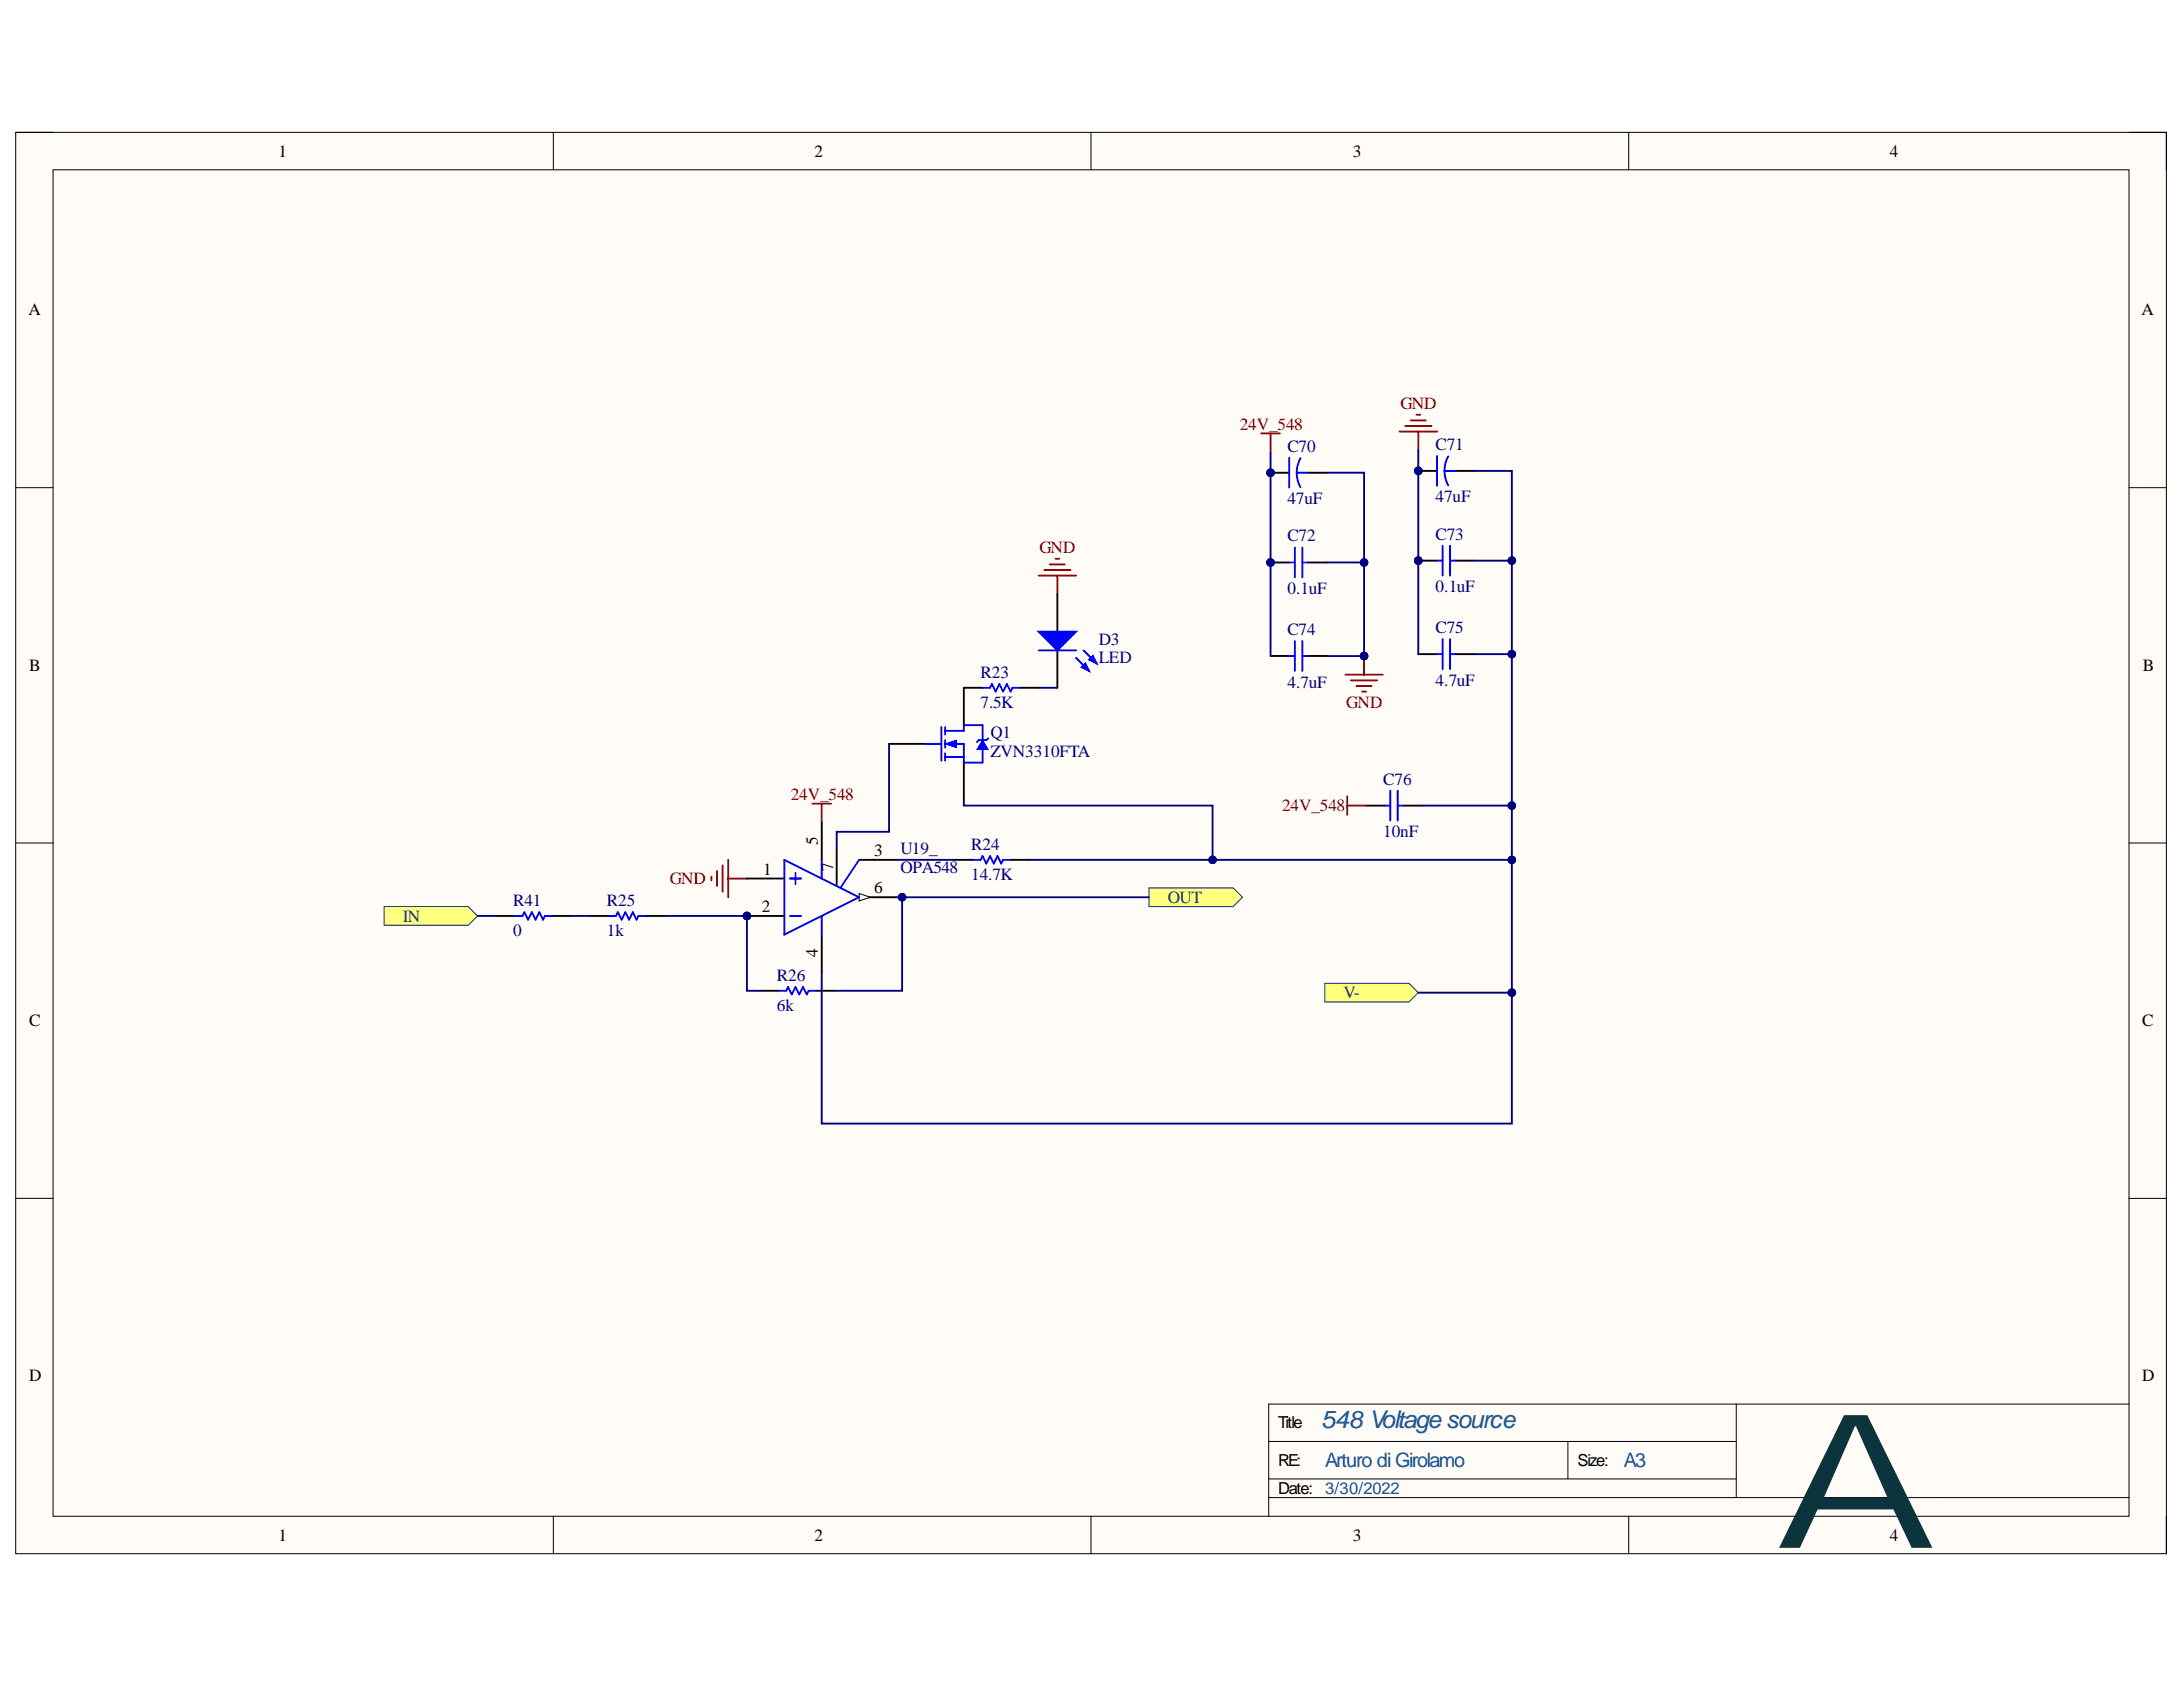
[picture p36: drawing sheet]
<svg xmlns="http://www.w3.org/2000/svg" width="279mm" height="216mm" viewBox="0 0 279 216" stroke-linecap="round" stroke-linejoin="round" font-family="sans-serif">
<defs><g id="words">
<text font-size="23.9" fill="#0c343d" x="227.1" y="198.1">A</text>
<text font-size="3.1" fill="#0b5394" x="169.1" y="182.8">548 Voltage source</text>
<g font-size="2.5" fill="#0b5394">
<text x="169.6" y="187.8">Arturo di Girolamo</text>
<text x="207.8" y="187.8">A3</text>
</g>
<g font-size="2.2">
<text x="35.6" y="20">1</text>
<text x="104.3" y="20">2</text>
<text x="173.1" y="20">3</text>
<text x="241.9" y="20">4</text>
<text x="3.6" y="40.4">A</text>
<text x="274.1" y="40.4">A</text>
<text x="3.7" y="85.9">B</text>
<text x="274.3" y="85.9">B</text>
<text x="97.7" y="111.9">1</text>
<text x="104.7" y="108.1" transform="rotate(-90 104.7 108.1)">5</text>
<text x="106.6" y="111.4" transform="rotate(-90 106.6 111.4)">7</text>
<text x="111.9" y="109.6">3</text>
<text x="97.5" y="116.7">2</text>
<text x="111.9" y="114.3">6</text>
<text x="104.7" y="122.5" transform="rotate(-90 104.7 122.5)">4</text>
<text x="3.7" y="131.3">C</text>
<text x="274.2" y="131.3">C</text>
<text x="3.7" y="176.8">D</text>
<text x="274.2" y="176.8">D</text>
<text x="35.6" y="197.2">1</text>
<text x="104.3" y="197.2">2</text>
<text x="173.1" y="197.2">3</text>
<text x="241.9" y="197.2">4</text>
</g>
<g font-size="2.2" fill="#800000">
<text x="179.2" y="52.4">GND</text>
<text x="158.7" y="55">24V_548</text>
<text x="133" y="70.7">GND</text>
<text x="172.3" y="90.6">GND</text>
<text x="101.2" y="102.4">24V_548</text>
<text x="164.1" y="103.8">24V_548</text>
<text x="85.7" y="113.1">GND</text>
</g>
<g font-size="2.2" fill="#000080">
<text x="164.8" y="57.9">C70</text>
<text x="183.7" y="57.6">C71</text>
<text x="164.8" y="64.6">47uF</text>
<text x="183.7" y="64.3">47uF</text>
<text x="164.8" y="69.3">C72</text>
<text x="183.7" y="69.1">C73</text>
<text x="164.8" y="76.1">0.1uF</text>
<text x="183.7" y="75.8">0.1uF</text>
<text x="140.7" y="82.5">D3</text>
<text x="164.8" y="81.3">C74</text>
<text x="183.7" y="81.1">C75</text>
<text x="125.5" y="86.8">R23</text>
<text x="140.7" y="84.9">LED</text>
<text x="164.8" y="88">4.7uF</text>
<text x="183.7" y="87.7">4.7uF</text>
<text x="125.5" y="90.6">7.5K</text>
<text x="126.8" y="94.4">Q1</text>
<text x="126.8" y="96.9">ZVN3310FTA</text>
<text x="177" y="100.4">C76</text>
<text x="177" y="107.1">10nF</text>
<text x="115.3" y="109.3">U19_</text>
<text x="115.3" y="111.7">OPA548</text>
<text x="124.3" y="108.8">R24</text>
<text x="124.3" y="112.6">14.7K</text>
<text x="65.7" y="116">R41</text>
<text x="65.7" y="119.8">0</text>
<text x="77.7" y="116">R25</text>
<text x="77.7" y="119.8">1k</text>
<text x="99.4" y="125.6">R26</text>
<text x="99.4" y="129.4">6k</text>
</g>
<g font-size="2.2" fill="#073763">
<text x="51.5" y="118">IN</text>
<text x="149.5" y="115.5">OUT</text>
<text x="172" y="127.8">V-</text>
</g>
<g font-size="2.1">
<text x="163.6" y="182.8">Title</text>
<text x="163.6" y="191.2">Date:</text>
<text x="163.6" y="187.6">RE:</text>
<text x="201.9" y="187.6">Size:</text>
</g>
<text font-size="2.1" fill="#0b5394" x="169.6" y="191.2">3/30/2022</text>
</g></defs>
<path d="M2 16.9h275.3v181.9h-275.3z" fill-rule="evenodd" fill="#fffcf8"/>
<path d="M2 16.9h275.3v181.9h-275.3z" fill="none" stroke="#000" stroke-width=".13"/>
<path d="M6.8 21.7h265.7v172.3h-265.7z" fill-rule="evenodd" fill="#fffcf8"/>
<g fill="none" stroke="#000" stroke-width=".13">
<path d="M2 16.9h4.8M70.8 16.9v4.8M139.6 16.9v4.8M208.5 16.9v4.8M272.5 16.9h4.8v4.8M6.8 21.7h265.7v172.3h-265.7zM2 62.4h4.8M272.5 62.4h4.8M2 107.9h4.8M272.5 107.9h4.8M2 153.4h4.8M272.5 153.4h4.8"/>
<path d="M222.2 179.7v12M272.5 179.7h-110.1v14.3M70.8 194v4.8M139.6 194v4.8M162.4 184.5h59.8M162.4 191.7h110.1M162.4 189.3h59.8M200.7 184.5v4.8M208.5 194v4.8M277.3 194v4.8"/>
</g>
<path d="M147.1 113.6h10.7l1.2 1.2-1.2 1.2h-10.7z" fill-rule="evenodd" fill="#ffff80"/>
<path d="M147.1 113.6h10.7l1.2 1.2-1.2 1.2h-10.7z" fill="none" stroke="#073763" stroke-width=".13"/>
<path d="M132.9 73.7h4.8M133.7 72.9h3.3M134.4 72.2h1.9M135.1 71.5h.5M135.3 73.7v2.4M91 112.2v.5M91.8 111.5v1.9M92.5 110.8v3.3M93.2 110v4.8M93.2 112.4h2.4" fill="none" stroke="#800000" stroke-width=".24"/>
<path d="M135.3 76.1v4.7M123.4 88h2.4M130.5 88h2.4M135.3 83.2v4.8M75.5 117.2h2.4M82.7 117.2h2.4M122.2 110h2.4M129.3 110h2.4" fill="none" stroke="#000" stroke-width=".24"/>
<path d="M125.8 88h.9l.3-.5 .4 1 .5-1 .5 1 .5-1 .4 1 .3-.5h.9M77.9 117.2h.9l.3-.5 .5 1 .4-1 .5 1 .5-1 .5 1 .2-.5h1M124.6 110h.9l.3-.4 .4 .9 .5-.9 .5 .9 .5-.9 .4 .9 .3-.5h.9" fill="none" stroke="#00f" stroke-width=".24"/>
<path d="M132.9 80.8h4.8l-2.4 2.4z" fill="#00f"/>
<path d="M132.9 80.8h4.8l-2.4 2.4zM137.7 84.2l1.7 1.7M138.7 83.2l1.7 1.7" fill="none" stroke="#00f" stroke-width=".24"/>
<path d="M138.4 85.4l.5-.5 .5 1z" fill="#00f"/>
<path d="M138.4 85.4l.5-.5 .5 1z" fill="none" stroke="#00f" stroke-width=".24"/>
<path d="M139.4 84.4l.5-.4 .5 .9z" fill="#00f"/>
<path d="M118.6 95.2h1.9M120.5 93v4.4M121 93.5h2.4M121 95.2h2.4v2.4M121 96.9h2.4M121 93v1M121 94.7v1M121 96.4v1M132.9 83.2h4.8M139.4 84.4l.5-.4 .5 .9z" fill="none" stroke="#00f" stroke-width=".24"/>
<path d="M113.8 95.2h4.8M123.4 88v4.8M123.4 97.6v4.8" fill="none" stroke="#000" stroke-width=".24"/>
<path d="M121 95.2l1.4-.5v1z" fill="#00f"/>
<path d="M121 95.2l1.4-.5v1z" fill="none" stroke="#00f" stroke-width=".13"/>
<path d="M123.4 93.5v-.7h2.4v1.9M125.8 95.9v1.7h-2.4" fill="none" stroke="#00f" stroke-width=".24"/>
<path d="M125.8 94.7l.7 1.2h-1.5z" fill="#00f"/>
<path d="M125.8 94.7l.7 1.2h-1.5z" fill="none" stroke="#00f" stroke-width=".13"/>
<path d="M126.5 94.5l-.3 .2h-.9l-.3 .3" fill="none" stroke="#00f" stroke-width=".24"/>
<path d="M172.2 86.3h4.8M172.9 87.1h3.4M173.6 87.8h1.9M174.3 88.5h.5M174.6 84v2.3" fill="none" stroke="#800000" stroke-width=".24"/>
<circle cx="174.6" cy="84" r=".48" fill="#000080"/>
<circle cx="174.6" cy="84" r=".48" fill="none" stroke="#000080" stroke-width=".13"/>
<circle cx="162.6" cy="72" r=".48" fill="#000080"/>
<circle cx="162.6" cy="72" r=".48" fill="none" stroke="#000080" stroke-width=".13"/>
<path d="M162.6 72h2.4" fill="none" stroke="#000" stroke-width=".24"/>
<circle cx="162.6" cy="72" r=".48" fill="#000080"/>
<circle cx="162.6" cy="72" r=".48" fill="none" stroke="#000080" stroke-width=".13"/>
<path d="M167.4 72h2.4M162.6 84h2.4M167.4 84h2.4" fill="none" stroke="#000" stroke-width=".24"/>
<path d="M165 72h.7M165.7 70.1v3.8M166.7 70.1v3.8M166.7 72h.7M165 84h.7M165.7 82v3.9M166.7 82v3.9M166.7 84h.7" fill="none" stroke="#00f" stroke-width=".24"/>
<circle cx="162.6" cy="60.5" r=".48" fill="#000080"/>
<circle cx="162.6" cy="60.5" r=".48" fill="none" stroke="#000080" stroke-width=".13"/>
<path d="M162.6 60.5h2.4" fill="none" stroke="#000" stroke-width=".24"/>
<circle cx="162.6" cy="60.5" r=".48" fill="#000080"/>
<circle cx="162.6" cy="60.5" r=".48" fill="none" stroke="#000080" stroke-width=".13"/>
<path d="M167.4 60.5h2.4M174.8 103.1h2.4M179.6 103.1h2.4" fill="none" stroke="#000" stroke-width=".24"/>
<path d="M165 58.6v3.8M166.4 58.6l-.4 1.1v.8M166 60.5v.8l.4 1.1M166 60.5h1.4M177.2 103.1h.7M177.9 101.2v3.8M178.9 101.2v3.8M178.9 103.1h.7" fill="none" stroke="#00f" stroke-width=".24"/>
<path d="M161.4 55.5h2.4M162.6 55.5v2.4" fill="none" stroke="#800000" stroke-width=".24"/>
<circle cx="181.5" cy="71.7" r=".48" fill="#000080"/>
<circle cx="181.5" cy="71.7" r=".48" fill="none" stroke="#000080" stroke-width=".13"/>
<path d="M181.5 71.8h2.4" fill="none" stroke="#000" stroke-width=".24"/>
<circle cx="181.5" cy="71.7" r=".48" fill="#000080"/>
<circle cx="181.5" cy="71.7" r=".48" fill="none" stroke="#000080" stroke-width=".13"/>
<path d="M186.3 71.8h2.4M181.5 83.7h2.4M186.3 83.7h2.4" fill="none" stroke="#000" stroke-width=".24"/>
<path d="M183.9 71.8h.7M184.6 69.8v3.9M185.6 69.8v3.9M185.6 71.8h.7M183.9 83.7h.7M184.6 81.8v3.8M185.6 81.8v3.8M185.6 83.7h.7" fill="none" stroke="#00f" stroke-width=".24"/>
<circle cx="181.5" cy="60.3" r=".48" fill="#000080"/>
<circle cx="181.5" cy="60.3" r=".48" fill="none" stroke="#000080" stroke-width=".13"/>
<path d="M181.5 60.3h2.4" fill="none" stroke="#000" stroke-width=".24"/>
<circle cx="181.5" cy="60.3" r=".48" fill="#000080"/>
<circle cx="181.5" cy="60.3" r=".48" fill="none" stroke="#000080" stroke-width=".13"/>
<path d="M186.3 60.3h2.4M63.5 117.2h2.4M70.7 117.2h2.4M97.3 126.8h2.4M104.5 126.8h2.3" fill="none" stroke="#000" stroke-width=".24"/>
<path d="M183.9 58.4v3.8M185.4 58.4l-.4 1.1-.1 .8M184.9 60.3l.1 .7 .4 1.1M184.9 60.3h1.4M65.9 117.2h1l.2-.5 .5 1 .5-1 .4 1 .5-1 .5 1 .2-.5h1M99.7 126.8h.9l.3-.5 .4 1 .5-1 .5 1 .5-1 .5 1 .2-.5h1" fill="none" stroke="#00f" stroke-width=".24"/>
<path d="M179.1 55.2h4.8M179.9 54.5h3.3M180.6 53.8h1.9M181.3 53.1h.5M181.5 55.2v2.4M104 102.9h2.4M105.2 102.9v2.4M172.4 101.9v2.4M172.4 103.1h2.4" fill="none" stroke="#800000" stroke-width=".24"/>
<path d="M49.2 116h10.7l1.2 1.2-1.2 1.2h-10.7z" fill-rule="evenodd" fill="#ffff80"/>
<path d="M49.2 116h10.7l1.2 1.2-1.2 1.2h-10.7z" fill="none" stroke="#073763" stroke-width=".13"/>
<circle cx="95.6" cy="117.2" r=".48" fill="#000080"/>
<circle cx="95.6" cy="117.2" r=".48" fill="none" stroke="#000080" stroke-width=".13"/>
<path d="M95.6 112.4h4.8M95.6 117.2h4.8" fill="none" stroke="#000" stroke-width=".24"/>
<circle cx="95.6" cy="117.2" r=".48" fill="#000080"/>
<circle cx="95.6" cy="117.2" r=".48" fill="none" stroke="#000080" stroke-width=".13"/>
<path d="M110 114.8h4.7" fill="none" stroke="#000" stroke-width=".24"/>
<path d="M110 114.3l1.4 .5-1.4 .5z" fill="#f8fcff"/>
<path d="M110 114.3l1.4 .5-1.4 .5z" fill="none" stroke="#000" stroke-width=".13"/>
<path d="M105.2 105.3v4.7M105.2 119.6v4.8M107.1 108.6v4.8M110 110h4.7" fill="none" stroke="#000" stroke-width=".24"/>
<path d="M100.4 110l9.6 4.8-9.6 4.8zM101.1 112.4h1.4M101.1 117.2h1.4M101.8 111.7v1.5M105.2 110v2.4M105.2 117.2v2.4M110 110l-2.4 3.6" fill="none" stroke="#00f" stroke-width=".24"/>
<path d="M169.6 125.8h10.7l1.2 1.2-1.2 1.2h-10.7z" fill-rule="evenodd" fill="#ffff80"/>
<path d="M169.6 125.8h10.7l1.2 1.2-1.2 1.2h-10.7z" fill="none" stroke="#073763" stroke-width=".13"/>
<path d="M61.1 117.2h2.4M73.1 117.2h2.4M85.1 117.2h10.5v9.6h1.7" fill="none" stroke="#000080" stroke-width=".24"/>
<circle cx="95.6" cy="117.2" r=".48" fill="#000080"/>
<circle cx="95.6" cy="117.2" r=".48" fill="none" stroke="#000080" stroke-width=".13"/>
<path d="M105.2 124.4v19.4h88.3v-16.8" fill="none" stroke="#000080" stroke-width=".24"/>
<circle cx="193.5" cy="127" r=".48" fill="#000080"/>
<circle cx="193.5" cy="127" r=".48" fill="none" stroke="#000080" stroke-width=".13"/>
<path d="M114.7 114.8h.8v12h-8.7" fill="none" stroke="#000080" stroke-width=".24"/>
<circle cx="115.5" cy="114.8" r=".48" fill="#000080"/>
<circle cx="115.5" cy="114.8" r=".48" fill="none" stroke="#000080" stroke-width=".13"/>
<path d="M113.8 95.2v11.3h-6.7v2.1M114.7 110h7.5M115.5 114.8h31.6" fill="none" stroke="#000080" stroke-width=".24"/>
<circle cx="115.5" cy="114.8" r=".48" fill="#000080"/>
<circle cx="115.5" cy="114.8" r=".48" fill="none" stroke="#000080" stroke-width=".13"/>
<path d="M123.4 102.4v.7h31.8v6.9" fill="none" stroke="#000080" stroke-width=".24"/>
<circle cx="155.2" cy="110" r=".48" fill="#000080"/>
<circle cx="155.2" cy="110" r=".48" fill="none" stroke="#000080" stroke-width=".13"/>
<path d="M131.7 110h61.8" fill="none" stroke="#000080" stroke-width=".24"/>
<circle cx="155.2" cy="110" r=".48" fill="#000080"/>
<circle cx="155.2" cy="110" r=".48" fill="none" stroke="#000080" stroke-width=".13"/>
<circle cx="193.5" cy="110" r=".48" fill="#000080"/>
<circle cx="193.5" cy="110" r=".48" fill="none" stroke="#000080" stroke-width=".13"/>
<path d="M132.9 88h2.4M169.8 84h4.8" fill="none" stroke="#000080" stroke-width=".24"/>
<circle cx="174.6" cy="84" r=".48" fill="#000080"/>
<circle cx="174.6" cy="84" r=".48" fill="none" stroke="#000080" stroke-width=".13"/>
<path d="M169.8 72h4.8v12" fill="none" stroke="#000080" stroke-width=".24"/>
<circle cx="174.6" cy="72" r=".48" fill="#000080"/>
<circle cx="174.6" cy="72" r=".48" fill="none" stroke="#000080" stroke-width=".13"/>
<circle cx="174.6" cy="84" r=".48" fill="#000080"/>
<circle cx="174.6" cy="84" r=".48" fill="none" stroke="#000080" stroke-width=".13"/>
<path d="M169.8 60.5h4.8v11.5" fill="none" stroke="#000080" stroke-width=".24"/>
<circle cx="174.6" cy="72" r=".48" fill="#000080"/>
<circle cx="174.6" cy="72" r=".48" fill="none" stroke="#000080" stroke-width=".13"/>
<path d="M193.5 103.1v23.9h-12" fill="none" stroke="#000080" stroke-width=".24"/>
<circle cx="193.5" cy="103.1" r=".48" fill="#000080"/>
<circle cx="193.5" cy="103.1" r=".48" fill="none" stroke="#000080" stroke-width=".13"/>
<circle cx="193.5" cy="110" r=".48" fill="#000080"/>
<circle cx="193.5" cy="110" r=".48" fill="none" stroke="#000080" stroke-width=".13"/>
<circle cx="193.5" cy="127" r=".48" fill="#000080"/>
<circle cx="193.5" cy="127" r=".48" fill="none" stroke="#000080" stroke-width=".13"/>
<path d="M193.5 83.7v19.4h-11.5" fill="none" stroke="#000080" stroke-width=".24"/>
<circle cx="193.5" cy="83.7" r=".48" fill="#000080"/>
<circle cx="193.5" cy="83.7" r=".48" fill="none" stroke="#000080" stroke-width=".13"/>
<circle cx="193.5" cy="103.1" r=".48" fill="#000080"/>
<circle cx="193.5" cy="103.1" r=".48" fill="none" stroke="#000080" stroke-width=".13"/>
<path d="M188.7 71.8h4.8v11.9h-4.8" fill="none" stroke="#000080" stroke-width=".24"/>
<circle cx="193.5" cy="71.7" r=".48" fill="#000080"/>
<circle cx="193.5" cy="71.7" r=".48" fill="none" stroke="#000080" stroke-width=".13"/>
<circle cx="193.5" cy="83.7" r=".48" fill="#000080"/>
<circle cx="193.5" cy="83.7" r=".48" fill="none" stroke="#000080" stroke-width=".13"/>
<path d="M188.7 60.3h4.8v11.5" fill="none" stroke="#000080" stroke-width=".24"/>
<circle cx="193.5" cy="71.7" r=".48" fill="#000080"/>
<circle cx="193.5" cy="71.7" r=".48" fill="none" stroke="#000080" stroke-width=".13"/>
<path d="M162.6 57.9v26.1" fill="none" stroke="#000080" stroke-width=".24"/>
<circle cx="162.6" cy="60.5" r=".48" fill="#000080"/>
<circle cx="162.6" cy="60.5" r=".48" fill="none" stroke="#000080" stroke-width=".13"/>
<circle cx="162.6" cy="72" r=".48" fill="#000080"/>
<circle cx="162.6" cy="72" r=".48" fill="none" stroke="#000080" stroke-width=".13"/>
<path d="M181.5 57.6v26.1" fill="none" stroke="#000080" stroke-width=".24"/>
<circle cx="181.5" cy="60.3" r=".48" fill="#000080"/>
<circle cx="181.5" cy="60.3" r=".48" fill="none" stroke="#000080" stroke-width=".13"/>
<circle cx="181.5" cy="71.7" r=".48" fill="#000080"/>
<circle cx="181.5" cy="71.7" r=".48" fill="none" stroke="#000080" stroke-width=".13"/>
<use href="#words"/>
</svg>
